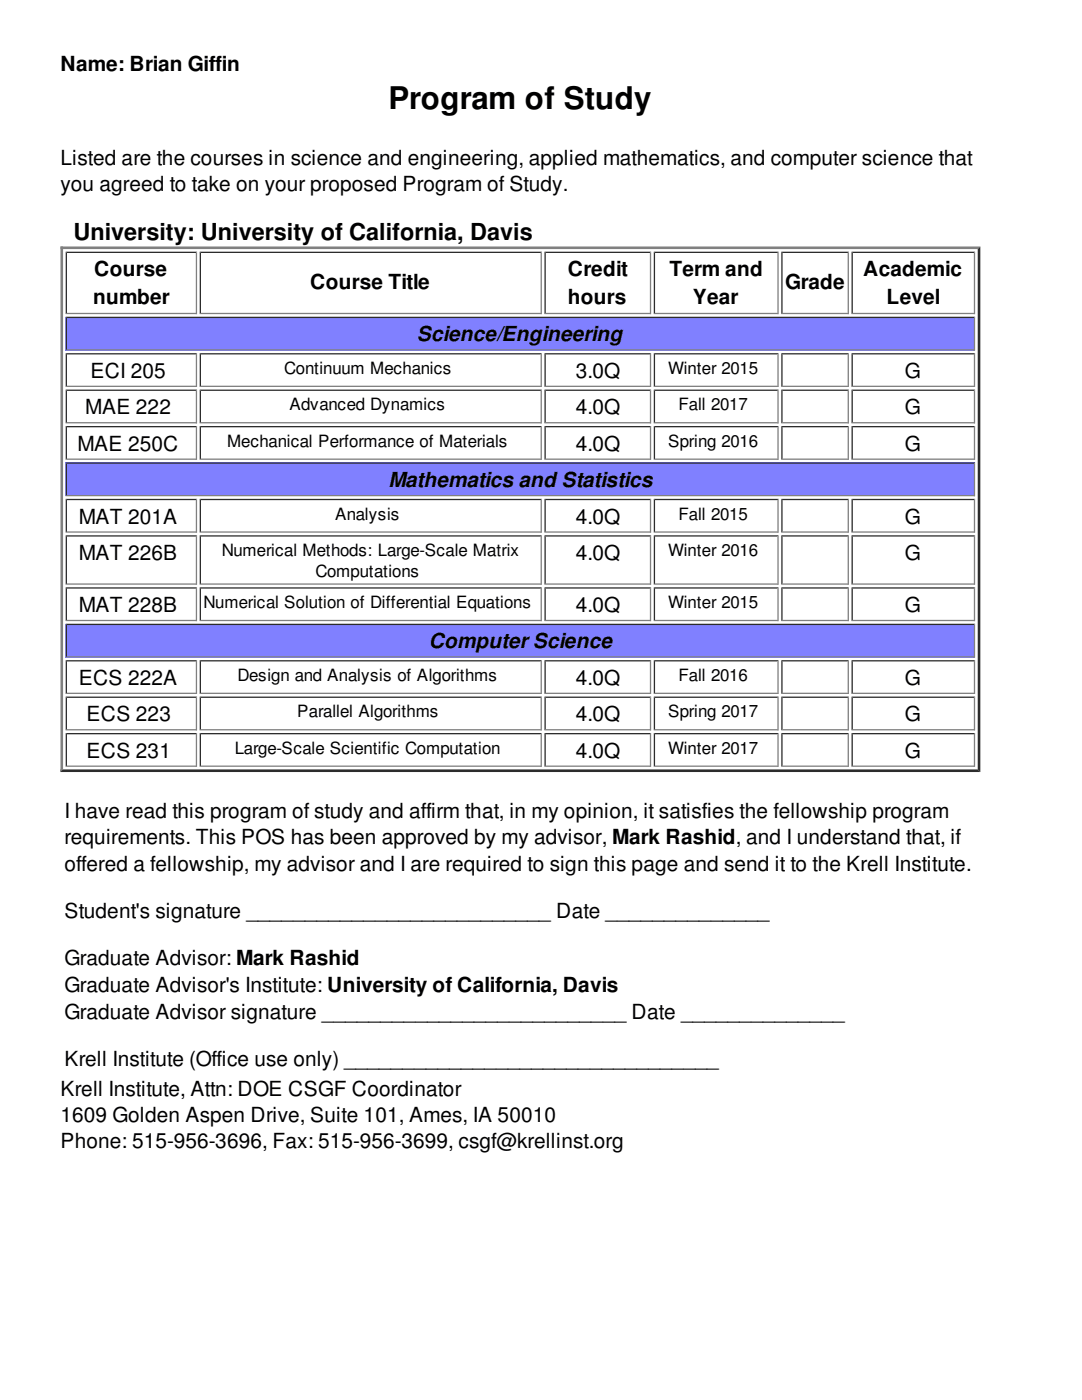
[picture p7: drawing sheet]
<svg xmlns="http://www.w3.org/2000/svg" width="216mm" height="279mm" viewBox="0 0 216 279" stroke-linecap="round" stroke-linejoin="round" font-family="sans-serif">
<defs><g id="words">
<text font-size="6.2" x="77.5" y="21.7">Program of Study</text>
<text font-size="4.7" x="14.7" y="47.9">University: University of California, Davis</text>
<g font-size="4.2">
<text x="12.1" y="14.1">Name: Brian Giffin</text>
<text x="12.1" y="32.8">Listed are the courses in science and engineering, applied mathematics, and computer science that</text>
<text x="12.1" y="38">you agreed to take on your proposed Program of Study.</text>
<text x="18.8" y="55.2">Course</text>
<text x="61.9" y="57.8">Course Title</text>
<text x="113.3" y="55.2">Credit</text>
<text x="133.6" y="55.2">Term and</text>
<text x="156.7" y="57.8">Grade</text>
<text x="172.2" y="55.2">Academic</text>
<text x="18.6" y="60.6">number</text>
<text x="113.3" y="60.6">hours</text>
<text x="138.2" y="60.6">Year</text>
<text x="176.9" y="60.6">Level</text>
<text x="83.2" y="68.1">Science/Engineering</text>
<text x="18" y="75.4">ECI 205</text>
<text x="114.9" y="75.4">3.0Q</text>
<text x="180.6" y="75.4">G</text>
<text x="17" y="82.7">MAE 222</text>
<text x="114.9" y="82.7">4.0Q</text>
<text x="180.6" y="82.7">G</text>
<text x="15.4" y="90">MAE 250C</text>
<text x="114.9" y="90">4.0Q</text>
<text x="180.6" y="90">G</text>
<text x="77.5" y="97.2">Mathematics and Statistics</text>
<text x="15.7" y="104.5">MAT 201A</text>
<text x="114.9" y="104.5">4.0Q</text>
<text x="180.6" y="104.5">G</text>
<text x="15.7" y="111.8">MAT 226B</text>
<text x="114.9" y="111.8">4.0Q</text>
<text x="180.6" y="111.8">G</text>
<text x="15.7" y="122.1">MAT 228B</text>
<text x="114.9" y="122.1">4.0Q</text>
<text x="180.6" y="122.1">G</text>
<text x="85.5" y="129.4">ComputerScience</text>
<text x="15.7" y="136.7">ECS 222A</text>
<text x="114.9" y="136.7">4.0Q</text>
<text x="180.6" y="136.7">G</text>
<text x="17.3" y="144">ECS 223</text>
<text x="114.9" y="144">4.0Q</text>
<text x="180.6" y="144">G</text>
<text x="17.3" y="151.2">ECS 231</text>
<text x="114.9" y="151.2">4.0Q</text>
<text x="180.6" y="151.2">G</text>
<text x="12.8" y="163.2">I have read this program of study and affirm that, in my opinion, it satisfies the fellowship program</text>
<text x="12.8" y="168.4">requirements. This POS has been approved by my advisor, Mark Rashid, and I understand that, if</text>
<text x="12.8" y="173.8">offered a fellowship, my advisor and I are required to sign this page and send it to the Krell Institute.</text>
<text x="12.8" y="183.2">Student's signature __________________________ Date ______________</text>
<text x="12.8" y="192.5">Graduate Advisor: Mark Rashid</text>
<text x="12.8" y="198">Graduate Advisor's Institute: University of California, Davis</text>
<text x="12.8" y="203.4">Graduate Advisor signature __________________________ Date ______________</text>
<text x="12.8" y="212.7">Krell Institute (Office use only) ________________________________</text>
<text x="12.1" y="218.7">Krell Institute, Attn: DOE CSGF Coordinator</text>
<text x="12.1" y="223.9">1609 Golden Aspen Drive, Suite 101, Ames, IA 50010</text>
<text x="12.1" y="229.1">Phone: 515-956-3696, Fax: 515-956-3699, csgf@krellinst.org</text>
</g>
<g font-size="3.4">
<text x="56.7" y="74.6">Continuum Mechanics</text>
<text x="133.3" y="74.6">Winter 2015</text>
<text x="57.8" y="81.9">Advanced Dynamics</text>
<text x="135.4" y="81.9">Fall 2017</text>
<text x="45.3" y="89.2">Mechanical Performance of Materials</text>
<text x="133.3" y="89.2">Spring 2016</text>
<text x="66.8" y="103.7">Analysis</text>
<text x="135.4" y="103.7">Fall 2015</text>
<text x="44.3" y="111">Numerical Methods: Large-Scale Matrix</text>
<text x="133.3" y="111">Winter 2016</text>
<text x="63" y="115.1">Computations</text>
<text x="40.6" y="121.4">Numerical Solution of Differential Equations</text>
<text x="133.3" y="121.4">Winter 2015</text>
<text x="47.4" y="135.9">Design and Analysis of Algorithms</text>
<text x="135.4" y="135.9">Fall 2016</text>
<text x="59.3" y="143.2">Parallel Algorithms</text>
<text x="133.3" y="143.2">Spring 2017</text>
<text x="46.9" y="150.4">Large-Scale Scientific Computation</text>
<text x="133.3" y="150.4">Winter 2017</text>
</g>
</g></defs>
<path d="M12.1 49.2h183.5l-.5 .5h-183z" fill="#808080"/>
<path d="M12.1 153.6h183l.5 .5h-183.5z" fill="#2c2c2c"/>
<path d="M12.1 49.2h.5v104.4l-.5 .5z" fill="#808080"/>
<path d="M195.6 49.2v104.9l-.5-.5v-103.9z" fill="#2c2c2c"/>
<path d="M13.1 50.4h26.2M13.2 50.2v12.5M39.8 50.4h68.3M40 50.2v12.5M108.6 50.4h21.3M108.8 50.2v12.5M130.5 50.4h24.9M130.6 50.2v12.5M155.9 50.4h13.5M156 50.2v12.5M169.9 50.4h24.7M170 50.2v12.5" fill="none" stroke="#2c2c2c" stroke-width=".26"/>
<path d="M39.2 50.2v12.5M108 50.2v12.5M129.8 50.2v12.5M155.2 50.2v12.5M169.3 50.2v12.5M194.4 50.2v12.5M13.1 62.6h26.2M39.8 62.6h68.3M108.6 62.6h21.3M130.5 62.6h24.9M155.9 62.6h13.5M169.9 62.6h24.7" fill="none" stroke="#808080" stroke-width=".26"/>
<path d="M13.1 63.2h181.5v6.8h-181.5z" fill="#8080ff"/>
<g fill="none" stroke="#2c2c2c" stroke-width=".26">
<path d="M13.1 63.3h181.5M13.1 70.6h26.2M13.1 77.9h26.2M13.2 63.2v6.8M13.2 70.5v6.7M13.2 77.8v6.7M39.8 70.6h68.3M39.8 77.9h68.3M40 70.5v6.7M40 77.8v6.7M108.6 70.6h21.3M108.6 77.9h21.3"/>
<path d="M108.8 70.5v6.7M108.8 77.8v6.7M130.5 70.6h24.9M130.5 77.9h24.9M130.6 70.5v6.7M130.6 77.8v6.7M155.9 70.6h13.5M155.9 77.9h13.5M156 70.5v6.7M156 77.8v6.7M169.9 70.6h24.7M169.9 77.9h24.7"/>
<path d="M170 70.5v6.7M170 77.8v6.7M13.1 85.1h26.2M13.2 85v6.8M39.8 85.1h68.3M40 85v6.8M108.6 85.1h21.3M108.8 85v6.8M130.5 85.1h24.9M130.6 85v6.8M155.9 85.1h13.5M156 85v6.8"/>
<path d="M169.9 85.1h24.7M170 85v6.8"/>
</g>
<g fill="none" stroke="#808080" stroke-width=".26">
<path d="M13.1 69.8h181.5M13.1 77.1h26.2M39.2 70.5v6.7M39.2 77.8v6.7M39.8 77.1h68.3M108 70.5v6.7M108 77.8v6.7M108.6 77.1h21.3M129.8 70.5v6.7M129.8 77.8v6.7M130.5 77.1h24.9M155.2 70.5v6.7"/>
<path d="M155.2 77.8v6.7M155.9 77.1h13.5M169.3 70.5v6.7M169.3 77.8v6.7M169.9 77.1h24.7M194.4 63.2v6.8M194.4 70.5v6.7M194.4 77.8v6.7M13.1 84.4h26.2M13.1 91.6h26.2M39.2 85v6.8M39.8 84.4h68.3"/>
<path d="M39.8 91.6h68.3M108 85v6.8M108.6 84.4h21.3M108.6 91.6h21.3M129.8 85v6.8M130.5 84.4h24.9M130.5 91.6h24.9M155.2 85v6.8M155.9 84.4h13.5M155.9 91.6h13.5M169.3 85v6.8M169.9 84.4h24.7"/>
<path d="M169.9 91.6h24.7M194.4 85v6.8"/>
</g>
<path d="M13.1 92.3h181.5v6.7h-181.5z" fill="#8080ff"/>
<g fill="none" stroke="#2c2c2c" stroke-width=".26">
<path d="M13.1 92.4h181.5M13.1 99.7h26.2M13.2 92.3v6.7M13.2 99.6v6.7M39.8 99.7h68.3M40 99.6v6.7M108.6 99.7h21.3M108.8 99.6v6.7M130.5 99.7h24.9M130.6 99.6v6.7M155.9 99.7h13.5M156 99.6v6.7"/>
<path d="M169.9 99.7h24.7M170 99.6v6.7M13.1 107h26.2M13.1 117.3h26.2M13.2 106.8v9.9M13.2 117.2v6.8M39.8 107h68.3M39.8 117.3h68.3M40 106.8v9.9M40 117.2v6.8M108.6 107h21.3M108.6 117.3h21.3"/>
<path d="M108.8 106.8v9.9M108.8 117.2v6.8M130.5 107h24.9M130.5 117.3h24.9M130.6 106.8v9.9M130.6 117.2v6.8M155.9 107h13.5M155.9 117.3h13.5M156 106.8v9.9M156 117.2v6.8M169.9 107h24.7M169.9 117.3h24.7"/>
<path d="M170 106.8v9.9M170 117.2v6.8"/>
</g>
<g fill="none" stroke="#808080" stroke-width=".26">
<path d="M13.1 98.9h181.5M39.2 99.6v6.7M108 99.6v6.7M129.8 99.6v6.7M155.2 99.6v6.7M169.3 99.6v6.7M194.4 92.3v6.7M194.4 99.6v6.7M13.1 106.2h26.2M13.1 116.6h26.2M39.2 106.8v9.9M39.2 117.2v6.8"/>
<path d="M39.8 106.2h68.3M39.8 116.6h68.3M108 106.8v9.9M108 117.2v6.8M108.6 106.2h21.3M108.6 116.6h21.3M129.8 106.8v9.9M129.8 117.2v6.8M130.5 106.2h24.9M130.5 116.6h24.9M155.2 106.8v9.9M155.2 117.2v6.8"/>
<path d="M155.9 106.2h13.5M155.9 116.6h13.5M169.3 106.8v9.9M169.3 117.2v6.8M169.9 106.2h24.7M169.9 116.6h24.7M194.4 106.8v9.9M194.4 117.2v6.8M13.1 123.8h26.2M39.8 123.8h68.3M108.6 123.8h21.3M130.5 123.8h24.9"/>
<path d="M155.9 123.8h13.5M169.9 123.8h24.7"/>
</g>
<path d="M13.1 124.5h181.5v6.7h-181.5z" fill="#8080ff"/>
<g fill="none" stroke="#2c2c2c" stroke-width=".26">
<path d="M13.1 124.6h181.5M13.1 131.9h26.2M13.1 139.1h26.2M13.2 124.5v6.7M13.2 131.7v6.8M13.2 139v6.8M39.8 131.9h68.3M39.8 139.1h68.3M40 131.7v6.8M40 139v6.8M108.6 131.9h21.3M108.6 139.1h21.3"/>
<path d="M108.8 131.7v6.8M108.8 139v6.8M130.5 131.9h24.9M130.5 139.1h24.9M130.6 131.7v6.8M130.6 139v6.8M155.9 131.9h13.5M155.9 139.1h13.5M156 131.7v6.8M156 139v6.8M169.9 131.9h24.7M169.9 139.1h24.7"/>
<path d="M170 131.7v6.8M170 139v6.8M13.1 146.4h26.2M13.2 146.3v6.7M39.8 146.4h68.3M40 146.3v6.7M108.6 146.4h21.3M108.8 146.3v6.7M130.5 146.4h24.9M130.6 146.3v6.7M155.9 146.4h13.5M156 146.3v6.7"/>
<path d="M169.9 146.4h24.7M170 146.3v6.7"/>
</g>
<g fill="none" stroke="#808080" stroke-width=".26">
<path d="M13.1 131.1h181.5M13.1 138.4h26.2M39.2 131.7v6.8M39.2 139v6.8M39.8 138.4h68.3M108 131.7v6.8M108 139v6.8M108.6 138.4h21.3M129.8 131.7v6.8M129.8 139v6.8M130.5 138.4h24.9M155.2 131.7v6.8"/>
<path d="M155.2 139v6.8M155.9 138.4h13.5M169.3 131.7v6.8M169.3 139v6.8M169.9 138.4h24.7M194.4 124.5v6.7M194.4 131.7v6.8M194.4 139v6.8M13.1 145.6h26.2M13.1 152.9h26.2M39.2 146.3v6.7M39.8 145.6h68.3"/>
<path d="M39.8 152.9h68.3M108 146.3v6.7M108.6 145.6h21.3M108.6 152.9h21.3M129.8 146.3v6.7M130.5 145.6h24.9M130.5 152.9h24.9M155.2 146.3v6.7M155.9 145.6h13.5M155.9 152.9h13.5M169.3 146.3v6.7M169.9 145.6h24.7"/>
<path d="M169.9 152.9h24.7M194.4 146.3v6.7"/>
</g>
<use href="#words"/>
</svg>
